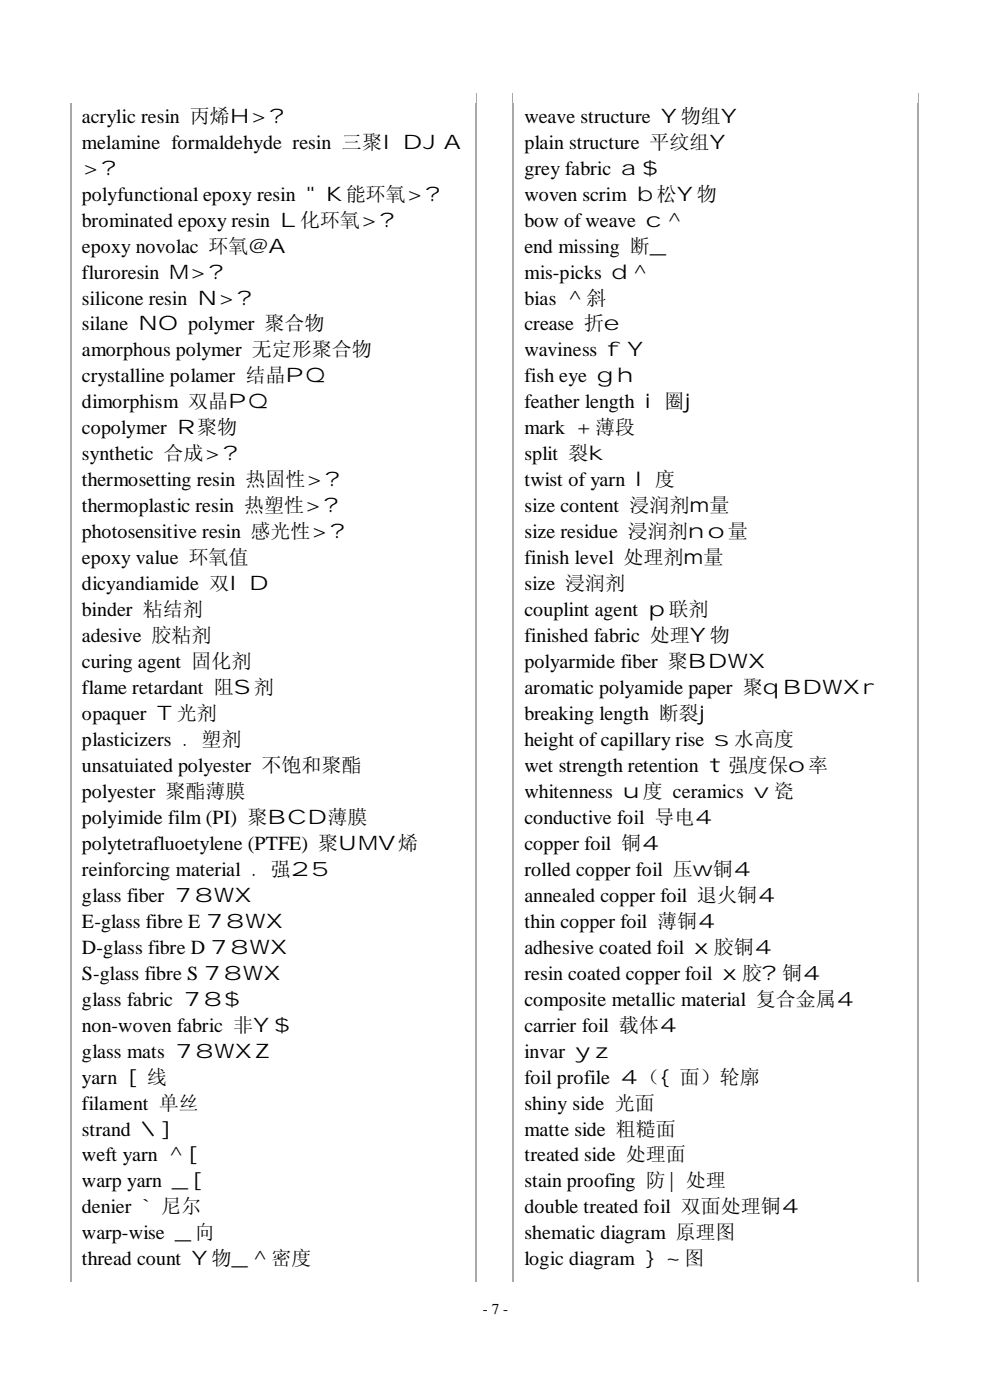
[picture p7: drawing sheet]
<svg xmlns="http://www.w3.org/2000/svg" width="210mm" height="297mm" viewBox="0 0 210 297" stroke-linecap="round" stroke-linejoin="round" font-family="sans-serif">
<defs><g id="words">
<g font-size="4.2">
<text x="17.4" y="26">acrylic resin 丙烯酸树脂</text>
<text x="111.1" y="26">weave structure 织物组织</text>
<text x="17.4" y="31.5">melamine formaldehyde resin 三聚氰胺甲醛</text>
<text x="111.1" y="31.5">plain structure 平纹组织</text>
<text x="17.4" y="37">树脂</text>
<text x="111.1" y="37">grey fabric 坏布</text>
<text x="17.4" y="42.5">polyfunctional epoxy resin 多官能环氧树脂</text>
<text x="111.1" y="42.5">woven scrim 稀松织物</text>
<text x="17.4" y="48">brominated epoxy resin 溴化环氧树脂</text>
<text x="17.4" y="53.5">epoxy novolac 环氧酚醛</text>
<text x="111.1" y="48">bow of weave 弓纬</text>
<text x="111.1" y="53.5">end missing 断经</text>
<text x="17.4" y="59">fluroresin 氟树脂</text>
<text x="111.1" y="59">mis-picks 缺纬</text>
<text x="17.4" y="64.5">silicone resin 硅树脂</text>
<text x="111.1" y="64.5">bias 纬斜</text>
<text x="17.4" y="70">silane 硅烷 polymer 聚合物</text>
<text x="111.1" y="70">crease 折痕</text>
<text x="17.4" y="75.5">amorphous polymer 无定形聚合物</text>
<text x="111.1" y="75.5">waviness 云织</text>
<text x="17.4" y="81">crystalline polamer 结晶现象</text>
<text x="111.1" y="81">fish eye 鱼眼</text>
<text x="17.4" y="86.5">dimorphism 双晶现象</text>
<text x="111.1" y="86.5">feather length 毛圈长</text>
<text x="17.4" y="92">copolymer 共聚物</text>
<text x="111.1" y="92">mark 厚薄段</text>
<text x="17.4" y="97.6">synthetic 合成树脂</text>
<text x="111.1" y="97.6">split 裂缝</text>
<text x="17.4" y="103.1">t</text>
<text x="18.6" y="103.1">hermosetting resin 热固性树脂</text>
<text x="111.1" y="103.1">t</text>
<text x="112.4" y="103.1">wist of yarn 捻度</text>
<text x="17.4" y="108.6">t</text>
<text x="18.6" y="108.6">hermoplastic resin 热塑性树脂</text>
<text x="111.1" y="108.6">size content 浸润剂含量</text>
<text x="17.4" y="114.1">photosensitive resin 感光性树脂</text>
<text x="17.4" y="119.6">epoxy value 环氧值</text>
<text x="111.1" y="114.1">size residue 浸润剂残留量</text>
<text x="111.1" y="119.6">finish level 处理剂含量</text>
<text x="17.4" y="125.1">dicyandiamide 双氰胺</text>
<text x="111.1" y="125.1">size 浸润剂</text>
<text x="17.4" y="130.6">binder 粘结剂</text>
<text x="111.1" y="130.6">couplint agent 偶联剂</text>
<text x="17.4" y="136.1">adesive 胶粘剂</text>
<text x="111.1" y="136.1">finished fabric 处理织物</text>
<text x="17.4" y="141.6">curing agent 固化剂</text>
<text x="111.1" y="141.6">polyarmide fiber 聚酰胺纤维</text>
<text x="17.4" y="147.1">flame retardant 阻燃剂</text>
<text x="111.1" y="147.1">aromatic polyamide paper 聚芳酰胺纤维纸</text>
<text x="17.4" y="152.6">opaquer 遮光剂</text>
<text x="111.1" y="152.6">breaking length 断裂长</text>
<text x="17.4" y="158.1">plasticizers 增塑剂</text>
<text x="111.1" y="158.1">height of capillary rise 吸水高度</text>
<text x="17.4" y="163.6">unsatuiated polyester 不饱和聚酯</text>
<text x="111.1" y="163.6">wet strength retention 湿强度保留率</text>
<text x="17.4" y="169.1">polyester 聚酯薄膜</text>
<text x="111.1" y="169.1">whitenness 白度 ceramics 陶瓷</text>
<text x="17.4" y="174.6">polyimide film (PI) 聚酰亚胺薄膜</text>
<text x="111.1" y="174.6">conductive foil 导电箔</text>
<text x="17.4" y="180.1">polytetrafluoetylene (PTFE) 聚四氟乙烯</text>
<text x="17.4" y="185.6">reinforcing material 增强材料</text>
<text x="111.1" y="180.1">copper foil 铜箔</text>
<text x="111.1" y="185.6">rolled copper foil 压延铜箔</text>
<text x="17.4" y="191.1">glass fiber 玻璃纤维</text>
<text x="111.1" y="191.1">annealed copper foil 退火铜箔</text>
<text x="17.4" y="196.6">E-glass fibre E 玻璃纤维</text>
<text x="111.1" y="196.6">t</text>
<text x="112.4" y="196.6">hin copper foil 薄铜箔</text>
<text x="17.4" y="202.1">D-glass fibre D 玻璃纤维</text>
<text x="111.1" y="202.1">adhesive coated foil 涂胶铜箔</text>
<text x="17.4" y="207.6">S-glass fibre S 玻璃纤维</text>
<text x="111.1" y="207.6">resin coated copper foil 涂胶脂铜箔</text>
<text x="17.4" y="213.1">glass fabric 玻璃布</text>
<text x="111.1" y="213.1">composite metallic material 复合金属箔</text>
<text x="17.4" y="218.6">non-woven fabric 非织布</text>
<text x="111.1" y="218.6">carrier foil 载体箔</text>
<text x="17.4" y="224.1">glass mats 玻璃纤维垫</text>
<text x="111.1" y="224.1">i</text>
<text x="112.2" y="224.1">nvar 殷瓦</text>
<text x="17.4" y="229.6">yarn 纱线</text>
<text x="111.1" y="229.6">foil profile 箔（剖面）轮廓</text>
<text x="17.4" y="235.1">filament 单丝</text>
<text x="111.1" y="235.1">shiny side 光面</text>
<text x="17.4" y="240.6">strand 绞股</text>
<text x="111.1" y="240.6">matte side 粗糙面</text>
<text x="17.4" y="246.1">weft yarn 纬纱</text>
<text x="17.4" y="251.6">warp yarn 经纱</text>
<text x="111.1" y="246.1">t</text>
<text x="111.1" y="251.6">stain proofing 防锈处理</text>
<text x="112.4" y="246.1">reated side 处理面</text>
<text x="17.4" y="257.1">denier 但尼尔</text>
<text x="111.1" y="257.1">double treated foil 双面处理铜箔</text>
<text x="17.4" y="262.7">warp-wise 经向</text>
<text x="111.1" y="262.7">shematic diagram 原理图</text>
<text x="17.4" y="268.2">t</text>
<text x="18.6" y="268.2">hread count 织物经纬密度</text>
<text x="111.1" y="268.2">l</text>
<text x="112.1" y="268.2">ogic diagram 逻辑图</text>
</g>
<text font-size="3.2" x="102.3" y="278.4">- 7 -</text>
</g></defs>
<path d="M14.9 19.7v2.1M100.8 19.7v2.1" fill="none" stroke="#a7a8a7" stroke-width=".25"/>
<g fill="#fff">
<path d="M15 19.4h85.4v.3h-85.4z"/>
<path d="M100.4 19.4h.3v.3h-.3z"/>
<path d="M15 271.5h85.4v.3h-85.4z"/>
<path d="M100.4 271.5h.3v.3h-.3z"/>
<path d="M15 269.4h85.7v2.1h-85.7z"/>
<path d="M15 19.7h85.7v2.1h-85.7z"/>
<path d="M15 19.7h.2v251.8h-.2z"/>
<path d="M100.4 19.7h.3v251.8h-.3z"/>
<path d="M100.7 19.7l.1 251.8z"/>
</g>
<path d="M14.9 21.8v249.7M100.8 21.8v249.7" fill="none" stroke="#a7a8a7" stroke-width=".25"/>
<g fill="#fff">
<path d="M109 19.7h85.1v251.8h-85.1z"/>
<path d="M111.1 21.8h81v5.5h-81z"/>
<path d="M111.1 27.3h81v5.5h-81z"/>
<path d="M111.1 32.8h81v5.5h-81z"/>
<path d="M111.1 38.3h81v5.5h-81z"/>
<path d="M111.1 43.8h81v5.5h-81z"/>
<path d="M111.1 49.3h81v5.5h-81z"/>
<path d="M111.1 54.8h81v5.5h-81z"/>
<path d="M111.1 60.3h81v5.5h-81z"/>
<path d="M111.1 65.8h81v5.5h-81z"/>
<path d="M111.1 71.3h81v5.5h-81z"/>
<path d="M111.1 76.8h81v5.5h-81z"/>
<path d="M111.1 82.3h81v5.5h-81z"/>
<path d="M111.1 87.8h81v5.5h-81z"/>
<path d="M111.1 93.3h81v5.5h-81z"/>
<path d="M111.1 98.8h81v5.5h-81z"/>
<path d="M111.1 104.3h81v5.5h-81z"/>
<path d="M111.1 109.8h81v5.5h-81z"/>
<path d="M111.1 115.3h81v5.5h-81z"/>
<path d="M111.1 120.8h81v5.5h-81z"/>
<path d="M111.1 126.3h81v5.5h-81z"/>
<path d="M111.1 131.8h81v5.5h-81z"/>
<path d="M111.1 137.3h81v5.5h-81z"/>
<path d="M111.1 142.8h81v5.6h-81z"/>
<path d="M111.1 148.4h81v5.5h-81z"/>
<path d="M111.1 153.9h81v5.5h-81z"/>
<path d="M111.1 159.4h81v5.5h-81z"/>
<path d="M111.1 164.9h81v5.5h-81z"/>
<path d="M111.1 170.4h81v5.5h-81z"/>
<path d="M111.1 175.9h81v5.5h-81z"/>
<path d="M111.1 181.4h81v5.5h-81z"/>
<path d="M111.1 186.9h81v5.5h-81z"/>
<path d="M111.1 192.4h81v5.5h-81z"/>
<path d="M111.1 197.9h81v5.5h-81z"/>
<path d="M111.1 203.4h81v5.5h-81z"/>
<path d="M111.1 208.9h81v5.5h-81z"/>
<path d="M111.1 214.4h81v5.5h-81z"/>
<path d="M111.1 219.9h81v5.5h-81z"/>
<path d="M111.1 225.4h81v5.5h-81z"/>
<path d="M111.1 230.9h81v5.5h-81z"/>
<path d="M111.1 236.4h81v5.5h-81z"/>
<path d="M111.1 241.9h81v5.5h-81z"/>
<path d="M111.1 247.4h81v5.5h-81z"/>
<path d="M111.1 252.9h81v5.5h-81z"/>
<path d="M111.1 258.4h81v5.5h-81z"/>
<path d="M111.1 263.9h81v5.5h-81z"/>
</g>
<path d="M108.7 19.7v2.1M194.5 19.7v2.1" fill="none" stroke="#a7a8a7" stroke-width=".25"/>
<g fill="#fff">
<path d="M108.7 19.4h85.4v.3h-85.4z"/>
<path d="M194.1 19.4h.3v.3h-.3z"/>
<path d="M108.7 271.5h85.4v.3h-85.4z"/>
<path d="M194.1 271.5h.3v.3h-.3z"/>
<path d="M108.7 269.4h85.7v2.1h-85.7z"/>
<path d="M108.7 19.7h85.7v2.1h-85.7z"/>
<path d="M108.7 19.7h.3v251.8h-.3z"/>
<path d="M194.1 19.7h.3v251.8h-.3z"/>
<path d="M194.4 19.7l.1 251.8z"/>
</g>
<path d="M108.7 21.8v249.7M194.5 21.8v249.7" fill="none" stroke="#a7a8a7" stroke-width=".25"/>
<use href="#words"/>
</svg>
